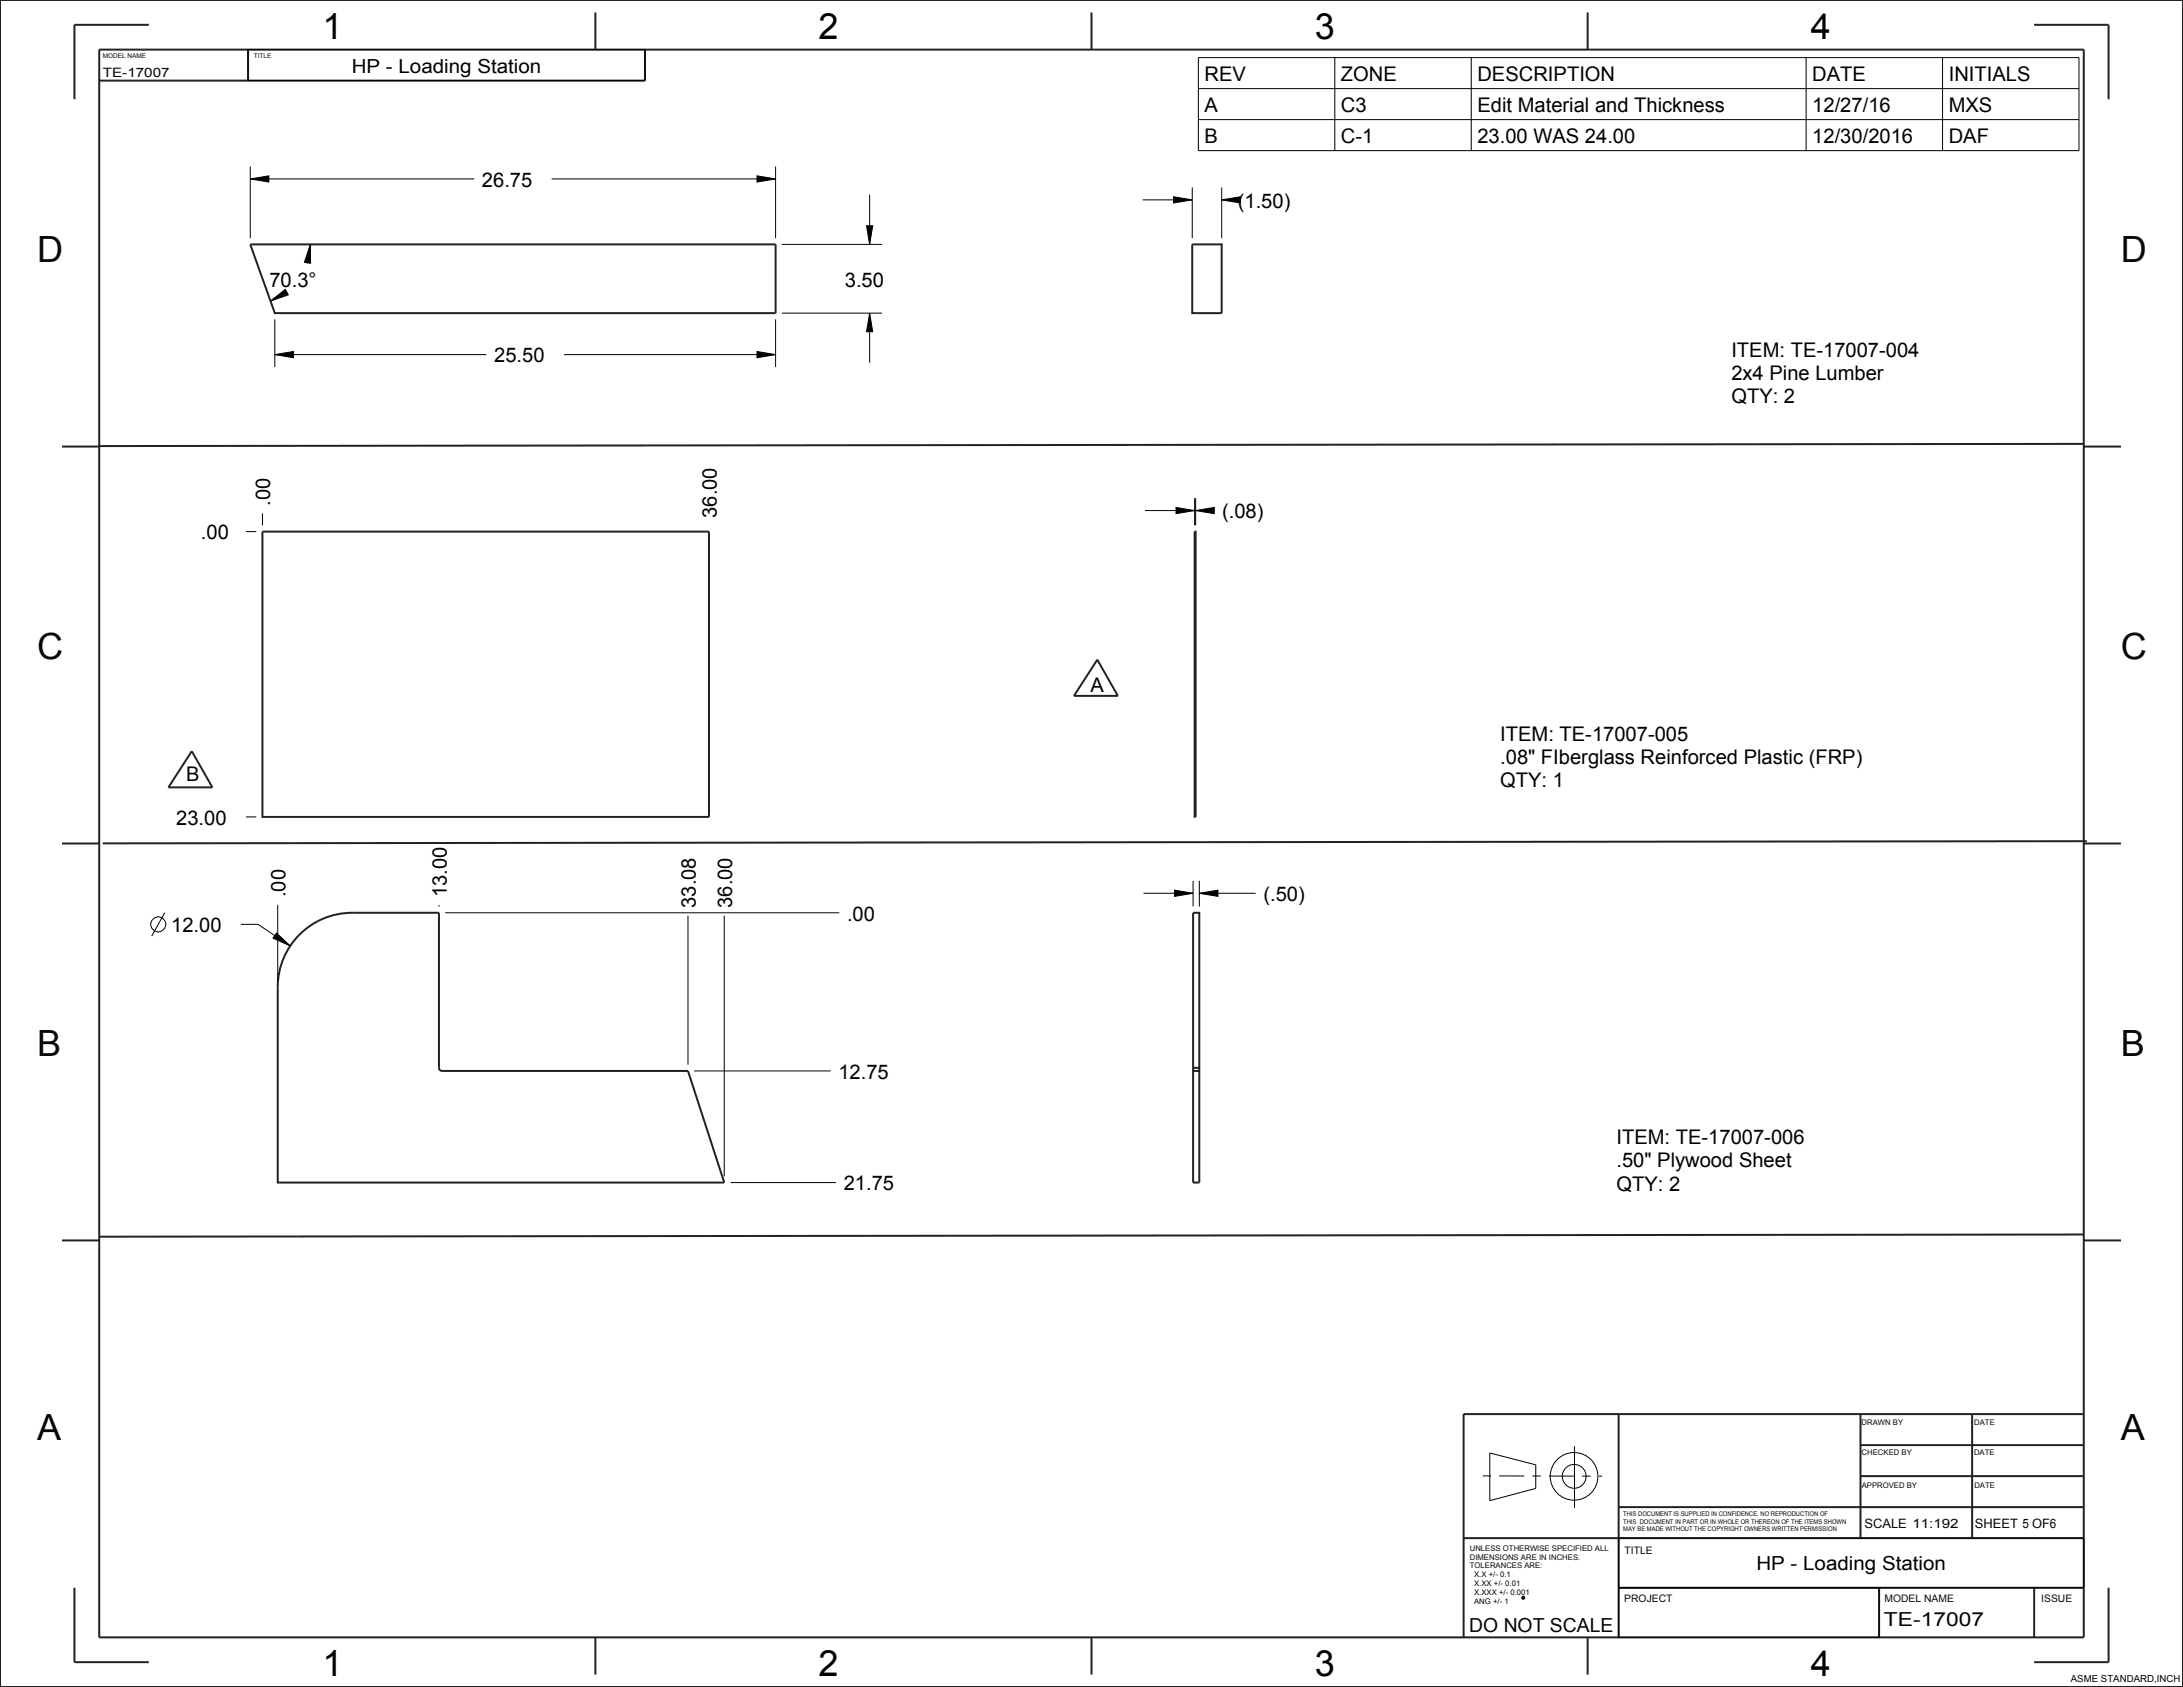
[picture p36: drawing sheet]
<svg xmlns="http://www.w3.org/2000/svg" width="559mm" height="432mm" viewBox="0 0 559 432" stroke-linecap="round" stroke-linejoin="round" font-family="sans-serif">
<defs><g id="words">
<g font-size="9.2">
<text x="82.5" y="9.9">1</text>
<text x="209.5" y="9.9">2</text>
<text x="336.5" y="9.9">3</text>
<text x="463.5" y="9.9">4</text>
<text x="82.5" y="429">1</text>
<text x="209.5" y="429">2</text>
<text x="336.5" y="429">3</text>
<text x="463.5" y="429">4</text>
</g>
<g font-size="9.2" fill="#060606">
<text x="9.5" y="67.1">D</text>
<text x="542.9" y="67.1">D</text>
<text x="9.5" y="168.7">C</text>
<text x="542.9" y="168.7">C</text>
<text x="9.5" y="270.3">B</text>
<text x="542.9" y="270.3">B</text>
<text x="9.5" y="368.7">A</text>
<text x="542.9" y="368.7">A</text>
</g>
<g font-size="5.2">
<text x="308.3" y="20.7">REV</text>
<text x="343.3" y="20.7">ZONE</text>
<text x="378.2" y="20.7">DESCRIPTION</text>
<text x="463.9" y="20.7">DATE</text>
<text x="498.8" y="20.7">INITIALS</text>
<text x="308.3" y="28.6">A</text>
<text x="343.3" y="28.6">C3</text>
<text x="378.2" y="28.6">Edit Material and Thickness</text>
<text x="463.9" y="28.6">12/27/16</text>
<text x="498.8" y="28.6">MXS</text>
<text x="308.3" y="36.6">B</text>
<text x="343.3" y="36.6">C-1</text>
<text x="378.2" y="36.6">23.00 WAS 24.00</text>
<text x="463.9" y="36.6">12/30/2016</text>
<text x="498.8" y="36.6">DAF</text>
<text x="123.4" y="47.8">26.75</text>
<text x="316.8" y="53.1">(1.50)</text>
<text x="69" y="73.4">70.3°</text>
<text x="216.3" y="73.3">3.50</text>
<text x="126.5" y="92.8">25.50</text>
<text x="443.2" y="91.3">ITEM: TE-17007-004</text>
<text x="443.2" y="97.3">2x4 Pine Lumber</text>
<text x="443.2" y="103.3">QTY: 2</text>
<text x="69.2" y="129.4" transform="rotate(-90 69.2 129.4)">.00</text>
<text x="183.5" y="132.5" transform="rotate(-90 183.5 132.5)">36.00</text>
<text x="312.8" y="132.7">(.08)</text>
<text x="51.4" y="138.1">.00</text>
<text x="279.1" y="177.1">A</text>
<text x="384" y="189.6">ITEM: TE-17007-005</text>
<text x="384" y="195.5">.08&quot; FIberglass Reinforced Plastic (FRP)</text>
<text x="47.6" y="200">B</text>
<text x="384" y="201.5">QTY: 1</text>
<text x="45.1" y="211.1">23.00</text>
<text x="73.1" y="229.6" transform="rotate(-90 73.1 229.6)">.00</text>
<text x="114.4" y="229.6" transform="rotate(-90 114.4 229.6)">13.00</text>
<text x="178.1" y="232.4" transform="rotate(-90 178.1 232.4)">33.08</text>
<text x="187.4" y="232.4" transform="rotate(-90 187.4 232.4)">36.00</text>
<text x="323.4" y="230.6">(.50)</text>
<text x="43.8" y="238.6">12.00</text>
<text x="216.8" y="235.6">.00</text>
<text x="214.6" y="276.1">12.75</text>
<text x="413.8" y="292.8">ITEM: TE-17007-006</text>
<text x="413.8" y="298.8">.50&quot; Plywood Sheet</text>
<text x="216" y="304.7">21.75</text>
<text x="413.8" y="304.7">QTY: 2</text>
</g>
<g font-size="5">
<text x="90" y="18.6">HP - Loading Station</text>
<text x="449.6" y="402">HP - Loading Station</text>
</g>
<g font-size="5" fill="#060606">
<text x="376.1" y="417.6">DO NOT SCALE</text>
<text x="482.2" y="416.2">TE-17007</text>
</g>
<g font-size="3.3" fill="#060606">
<text x="26.3" y="19.8">TE-17007</text>
<text x="477.3" y="391">SCALE 11:192</text>
<text x="505.6" y="391.1">SHEET 5 OF6</text>
</g>
<g font-size="2.6" fill="#060606">
<text x="415.9" y="397.9">TITLE</text>
<text x="415.8" y="410.1">PROJECT</text>
<text x="482.4" y="410">MODEL NAME</text>
<text x="522.5" y="410.1">ISSUE</text>
</g>
<text font-size="2.5" x="530.1" y="430.5">ASME STANDARD,INCH</text>
<g font-size="2" fill="#060606">
<text x="476.5" y="364.7">DRAWN BY</text>
<text x="505.4" y="364.7">DATE</text>
<text x="476.5" y="372.5">CHECKED BY</text>
<text x="505.3" y="372.5">DATE</text>
<text x="476.6" y="380.8">APPROVED BY</text>
<text x="505.4" y="380.8">DATE</text>
<text x="376.2" y="396.9">UNLESS OTHERWISE SPECIFIED ALL</text>
<text x="376.2" y="399.2">DIMENSIONS ARE IN INCHES.</text>
<text x="376.2" y="401.5">TOLERANCES ARE:</text>
<text x="377.3" y="403.8">X.X +/- 0.1</text>
<text x="377.3" y="406">X.XX +/- 0.01</text>
<text x="377.3" y="408.3">X.XXX +/- 0.001</text>
<text x="377.3" y="410.6">ANG +/- 1</text>
</g>
<g font-size="1.7" fill="#060606">
<text x="26.3" y="14.9">MODEL NAME</text>
<text x="65" y="14.8">TITLE</text>
<text x="415.5" y="388.1">THIS DOCUMENT IS SUPPLIED IN CONFIDENCE. NO REPRODUCTION OF</text>
<text x="415.5" y="390">THIS DOCUMENT IN PART OR IN WHOLE OR THEREON OF THE ITEMS SHOWN</text>
<text x="415.5" y="391.9">MAY BE MADE WITHOUT THE COPYRIGHT OWNERS WRITTEN PERMISSION</text>
</g>
</g></defs>
<path d="M389.8 408.7l.4 .1-.2 .4-.4-.1z" fill="none" stroke="#060606" stroke-width=".51"/>
<g fill="#000">
<path d="M64.1 45.8l4.7-.8v1.6zM193.8 45l4.7 .8-4.7 .8zM300.4 50.4l4.8 .8-4.8 .8zM312.7 51.2l4.8-.8v1.6zM69.2 77l3.8-2.9 .8 1.4zM79.4 62.6l.1 4.8-1.6-.3zM221.8 57.8h1.6l-.8 4.8zM70.3 90.8l4.8-.8v1.6zM193.8 90l4.7 .8-4.7 .8zM222.6 80.2l.8 4.7h-1.6zM301 129.9l4.8 .8-4.8 .8zM306.1 130.7l4.7-.8v1.6z"/>
<path d="M300.6 227.8l4.8 .8-4.8 .8zM307 228.6l4.8-.8v1.6zM70.8 238.8l3.5 3.3-4.4-2z"/>
</g>
<g fill="none" stroke="#000" stroke-width=".26">
<path d="M63.5 12.7h101.6v7.9h-101.6zM306.8 14.7h225.4v23.9h-225.4zM341.7 14.7v23.9M376.6 14.7v23.9M462.3 14.7v23.9M497.3 14.7v23.9M306.8 22.7h225.4M306.8 30.6h225.4M64.1 45.8l4.7-.8v1.6zM64.1 42.6v18.4M64.1 45.8h57.3M141.2 45.8h57.3"/>
<path d="M193.8 45l4.7 .8-4.7 .8zM198.5 42.6v18.4M221.8 57.8h1.6l-.8 4.8zM222.6 49.9v12.7M292.5 51.2h12.7M300.4 50.4l4.8 .8-4.8 .8zM305.2 48v13M312.7 51.2l4.8-.8v1.6zM312.7 48v13M312.7 51.2h2.2M69.2 77l3.8-2.9 .8 1.4zM72.6 75.4l-3.4 1.6"/>
<path d="M79.4 62.6l.1 4.8-1.6-.3zM79.4 62.6l-.1 2.1-.7 2.7M200.1 62.6h25.7M70.3 90.8l4.8-.8v1.6zM70.3 81.7v12.2M70.3 90.8h54.2M144.4 90.8h54.1M193.8 90l4.7 .8-4.7 .8zM198.5 81.7v12.2M200.1 80.2h25.7M222.6 80.2l.8 4.7h-1.6zM222.6 80.2v12.7"/>
<path d="M63 136.1h2.6M67.2 131.4v3.1M293.1 130.7h12.7M301 129.9l4.8 .8-4.8 .8zM305.8 127.5v7M306.1 130.7l4.7-.8v1.6zM306.1 127.5v7M306.1 130.7h4.7M63 209.1h2.6M42.2 233.6l-3.3 6M61.7 236.6h4.3l8.3 5.5M70.8 238.8l3.5 3.3-4.4-2z"/>
<path d="M71.1 231.6v19.5M112.4 231.6v.4M114 233.6h100.8M176.1 234.4v38.1M185.4 234.4v66.7M292.7 228.6h12.7M300.6 227.8l4.8 .8-4.8 .8zM305.4 225.5v6.5M307 228.6l4.8-.8v1.6zM307 225.5v6.5M307 228.6h14.4M177.7 274.1h34.9"/>
<path d="M187 302.7h27M381.4 371.9l11.7 3v6.1l-11.7 3.1zM403 370.2v15.8M414.3 393.7h119.1v12.7h-119.1zM414.3 406.4h66.7v12.7h-66.7z"/>
<circle cx="40.5" cy="236.6" r="1.95"/>
<circle cx="402.9" cy="377.9" r="6.1"/>
<circle cx="403" cy="377.9" r="3"/>
</g>
<path d="M379.5 377.8h30.6" fill="none" stroke="#000" stroke-width=".26" stroke-dasharray="2.1 2.1 6.4 2.1" stroke-linecap="butt"/>
<g fill="none" stroke="#222" stroke-width=".51">
<path d="M0 0h558.8v431.8h-558.8zM25.4 12.7h508v406.4h-508zM38.1 6.3h-19.1v19.1M63.5 12.7v7.9M152.4 3.2v9.5M165.1 12.7v7.9h-139.7M279.4 3.2v9.5M406.4 3.2v9.5M520.7 6.3h19.1v19.1M64.1 62.6h134.4v17.6h-128.2zM305.2 62.6h7.5v17.6h-7.5zM15.9 114.3h9.5"/>
<path d="M533.4 113.6l-507.9 .6M533.4 114.3h9.5M67.2 136.1h114.3v73h-114.3zM305.8 136.1h.3v73h-.3zM280.9 168.9l5.3 9.2h-11.3zM49.1 192.3l5.3 9.2h-11.3zM15.9 215.9h9.5M533.4 215.9h9.5M534.2 215.3l-507.9 .6M76.7 239.2a19 19 0 0 1 13.4-5.6h22.3v39.7a.79 .79 0 0 0 .8 .8h62.9l9.3 28.6h-114.3v-50a19 19 0 0 1 5.6-13.5zM305.4 233.6h1.6v69.1h-1.6zM305.4 274.1h1.6"/>
<path d="M305.4 273.3h1.6M15.9 317.5h9.5M533.4 317.5h9.5M533.4 316l-507.8 .5M414.3 361.9v57.2M476.3 377.8h57.1M476.3 369.9h57.1M476.3 361.9v31.8M504.8 361.9v31.8M533.4 361.9h-158.7v57.2M374.7 393.7h158.7M414.3 385.8h119.1"/>
<path d="M19 406.4v19h19.1M152.4 419.1v9.5M279.4 419.1v9.5M406.4 419.1v9.5M414.3 406.4h119.1M481 406.4v12.7M520.7 406.4v12.7M539.8 406.4v19h-19.1"/>
</g>
<use href="#words"/>
</svg>
